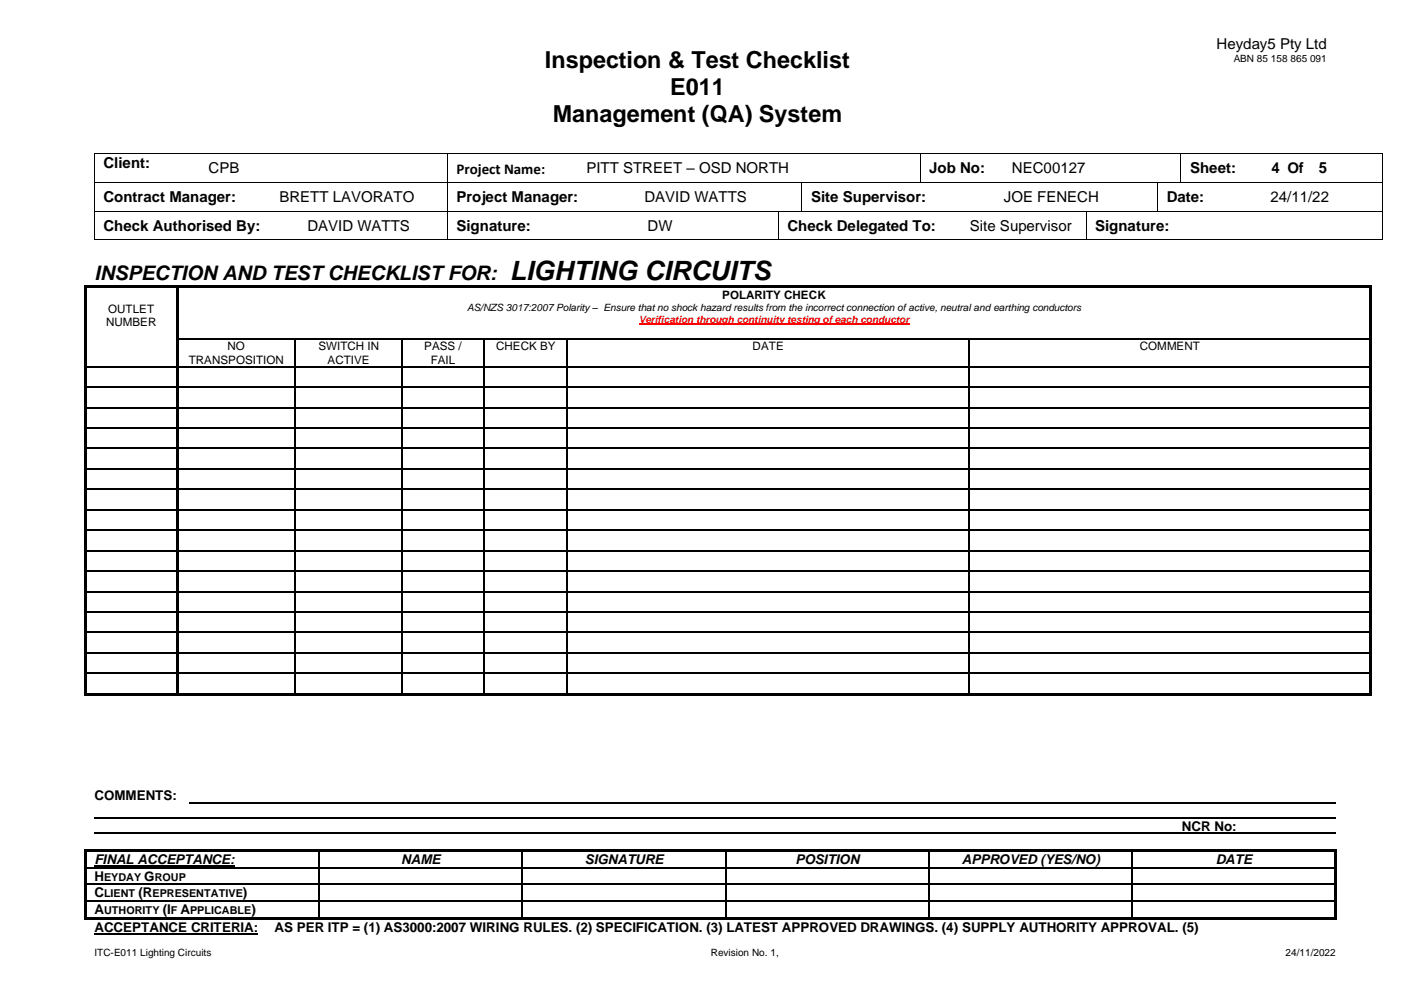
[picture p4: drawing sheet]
<svg xmlns="http://www.w3.org/2000/svg" width="297mm" height="210mm" viewBox="0 0 297 210" stroke-linecap="round" stroke-linejoin="round" font-family="sans-serif">
<defs><g id="words">
<text font-size="5.6" x="107.9" y="59.2">LIGHTING CIRCUITS</text>
<g font-size="5">
<text x="115.3" y="14.4">Inspection &amp; Test Checklist</text>
<text x="141.8" y="20.1">E011</text>
<text x="116.9" y="25.8">Management (QA) System</text>
</g>
<text font-size="4.2" x="20" y="59.2">INSPECTION AND TEST CHECKLIST FOR:</text>
<g font-size="3.2">
<text x="257.4" y="10.5">Heyday5 Pty Ltd</text>
<text x="21.9" y="35.6">Client:</text>
<text x="44.1" y="36.6">CPB</text>
<text x="96.6" y="36.7">Project Name:</text>
<text x="124.1" y="36.6">PITT STREET – OSD NORTH</text>
<text x="196.6" y="36.6">Job No:</text>
<text x="214.1" y="36.6">NEC00127</text>
<text x="251.8" y="36.6">Sheet:</text>
<text x="269" y="36.6">4 Of</text>
<text x="279" y="36.6">5</text>
<text x="21.9" y="42.8">Contract Manager:</text>
<text x="59.1" y="42.8">BRETT LAVORATO</text>
<text x="96.6" y="42.8">Project Manager:</text>
<text x="136.3" y="42.8">DAVID WATTS</text>
<text x="171.6" y="42.8">Site Supervisor:</text>
<text x="212.4" y="42.8">JOE FENECH</text>
<text x="246.8" y="42.8">Date:</text>
<text x="268.8" y="42.8">24/11/22</text>
<text x="21.9" y="48.8">Check Authorised By:</text>
<text x="65" y="48.8">DAVID WATTS</text>
<text x="96.6" y="48.8">Signature:</text>
<text x="137" y="48.8">DW</text>
<text x="166.6" y="48.8">Check Delegated To:</text>
<text x="205.2" y="48.8">Site Supervisor</text>
<text x="231.7" y="48.8">Signature:</text>
</g>
<g font-size="2.8">
<text x="20" y="169.3">COMMENTS:</text>
<text x="250.1" y="175.8">NCR No:</text>
<text x="20" y="182.8">FINAL ACCEPTANCE:</text>
<text x="84.9" y="182.8">NAME</text>
<text x="123.7" y="182.8">SIGNATURE</text>
<text x="168.3" y="182.8">POSITION</text>
<text x="203.5" y="182.8">APPROVED (YES/NO)</text>
<text x="257.2" y="182.8">DATE</text>
<text x="20" y="186.3">H</text>
<text x="20" y="189.8">C</text>
<text x="29.3" y="189.8">(R</text>
<text x="30.5" y="186.3">G</text>
<text x="51.4" y="189.8">)</text>
<text x="20" y="193.3">A</text>
<text x="20" y="197.1">ACCEPTANCE CRITERIA:</text>
<text x="34.4" y="193.3">(I</text>
<text x="38.2" y="193.3">A</text>
<text x="53.2" y="193.3">)</text>
<text x="58.1" y="197.1">AS PER ITP = (1) AS3000:2007 WIRING RULES. (2) SPECIFICATION. (3) LATEST APPROVED DRAWINGS. (4) SUPPLY AUTHORITY APPROVAL. (5)</text>
</g>
<g font-size="2.5">
<text x="152.8" y="63.3">POLARITY CHECK</text>
<text x="22.4" y="69">NUMBER</text>
<text x="22.9" y="66.1">OUTLET</text>
<text x="39.9" y="76.9">TRANSPOSITION</text>
<text x="48.1" y="74.1">NO</text>
<text x="67.4" y="74.1">SWITCH IN</text>
<text x="69.3" y="76.9">ACTIVE</text>
<text x="89.8" y="74.1">PASS /</text>
<text x="91.2" y="76.9">FAIL</text>
<text x="105" y="74.1">CHECK BY</text>
<text x="159.2" y="74.1">DATE</text>
<text x="241.2" y="74.1">COMMENT</text>
</g>
<g font-size="2.3">
<text x="22" y="186.3">EYDAY</text>
<text x="22" y="189.8">LIENT</text>
<text x="32.3" y="189.8">EPRESENTATIVE</text>
<text x="32.7" y="186.3">ROUP</text>
<text x="22" y="193.3">UTHORITY</text>
<text x="36.2" y="193.3">F</text>
<text x="40.2" y="193.3">PPLICABLE</text>
</g>
<g font-size="2.1">
<text x="261" y="13.1">ABN 85 158 865 091</text>
<text x="98.8" y="65.8">AS/NZS 3017:2007 Polarity – Ensure that no shock hazard results from the incorrect connection of active, neutral and earthing conductors</text>
<text x="20" y="202.1">ITC-E011 Lighting Circuits</text>
<text x="150.4" y="202.1">Revision No. 1,</text>
<text x="272" y="202.1">24/11/2022</text>
</g>
<text font-size="2.1" fill="#f00" x="135.2" y="68.2">Verification through continuity testing of each conductor</text>
</g></defs>
<g fill="#000">
<path d="M19.9 32.4h.2v.2h-.2z" fill-rule="evenodd"/>
<path d="M19.9 32.4h.2v.2h-.2z" fill-rule="evenodd"/>
<path d="M19.9 38.6h.2v.2h-.2z" fill-rule="evenodd"/>
<path d="M42.2 32.4h.2v.2h-.2z" fill-rule="evenodd"/>
<path d="M42.2 38.6h.2v.2h-.2z" fill-rule="evenodd"/>
<path d="M52.2 38.6h.1v.2h-.1z" fill-rule="evenodd"/>
<path d="M94.5 32.4h.2v.2h-.2z" fill-rule="evenodd"/>
<path d="M94.5 38.6h.2v.2h-.2z" fill-rule="evenodd"/>
<path d="M122.1 32.4h.2v.2h-.2z" fill-rule="evenodd"/>
<path d="M122.1 38.6h.2v.2h-.2z" fill-rule="evenodd"/>
<path d="M124.6 38.6h.2v.2h-.2z" fill-rule="evenodd"/>
<path d="M169.6 38.6h.1v.2h-.1z" fill-rule="evenodd"/>
<path d="M194.6 32.4h.2v.2h-.2z" fill-rule="evenodd"/>
<path d="M194.6 38.6h.2v.2h-.2z" fill-rule="evenodd"/>
<path d="M199.9 38.6h.2v.2h-.2z" fill-rule="evenodd"/>
<path d="M212.2 32.4h.1v.2h-.1z" fill-rule="evenodd"/>
<path d="M212.2 38.6h.1v.2h-.1z" fill-rule="evenodd"/>
<path d="M244.9 38.6h.1v.2h-.1z" fill-rule="evenodd"/>
<path d="M249.8 32.4h.1v.2h-.1z" fill-rule="evenodd"/>
<path d="M249.8 38.6h.1v.2h-.1z" fill-rule="evenodd"/>
<path d="M257.4 38.6h.2v.2h-.2z" fill-rule="evenodd"/>
<path d="M264.9 32.4h.1v.2h-.1z" fill-rule="evenodd"/>
<path d="M264.9 38.6h.1v.2h-.1z" fill-rule="evenodd"/>
<path d="M292.5 32.4h.2v.2h-.2z" fill-rule="evenodd"/>
<path d="M292.5 32.4h.2v.2h-.2z" fill-rule="evenodd"/>
<path d="M292.5 38.6h.2v.2h-.2z" fill-rule="evenodd"/>
<path d="M19.9 44.5h.2v.2h-.2z" fill-rule="evenodd"/>
<path d="M19.9 50.5h.2v.2h-.2z" fill-rule="evenodd"/>
<path d="M19.9 50.5h.2v.2h-.2z" fill-rule="evenodd"/>
<path d="M52.2 44.5h.1v.2h-.1z" fill-rule="evenodd"/>
<path d="M56.9 50.5h.2v.2h-.2z" fill-rule="evenodd"/>
<path d="M57.2 44.5h.1v.2h-.1z" fill-rule="evenodd"/>
<path d="M94.5 44.5h.2v.2h-.2z" fill-rule="evenodd"/>
<path d="M94.5 50.5h.2v.2h-.2z" fill-rule="evenodd"/>
<path d="M114.4 50.5h.2v.2h-.2z" fill-rule="evenodd"/>
<path d="M114.7 44.5h.1v.2h-.1z" fill-rule="evenodd"/>
<path d="M124.6 44.5h.2v.2h-.2z" fill-rule="evenodd"/>
<path d="M164.6 44.5h.1v.2h-.1z" fill-rule="evenodd"/>
<path d="M164.6 50.5h.1v.2h-.1z" fill-rule="evenodd"/>
<path d="M169.6 44.5h.1v.2h-.1z" fill-rule="evenodd"/>
<path d="M199.9 44.5h.2v.2h-.2z" fill-rule="evenodd"/>
<path d="M201.9 50.5h.2v.2h-.2z" fill-rule="evenodd"/>
<path d="M202.2 44.5h.1v.2h-.1z" fill-rule="evenodd"/>
<path d="M229.7 44.5h.2v.2h-.2z" fill-rule="evenodd"/>
<path d="M229.7 50.5h.2v.2h-.2z" fill-rule="evenodd"/>
<path d="M244.9 44.5h.1v.2h-.1z" fill-rule="evenodd"/>
<path d="M249.6 50.5h.2v.2h-.2z" fill-rule="evenodd"/>
<path d="M249.9 44.5h.1v.2h-.1z" fill-rule="evenodd"/>
<path d="M257.4 44.5h.2v.2h-.2z" fill-rule="evenodd"/>
<path d="M292.5 44.5h.2v.2h-.2z" fill-rule="evenodd"/>
<path d="M292.5 50.5h.2v.2h-.2z" fill-rule="evenodd"/>
<path d="M292.5 50.5h.2v.2h-.2z" fill-rule="evenodd"/>
<path d="M17.8 60.4h.5v.6h-.5z" fill-rule="evenodd"/>
<path d="M17.8 60.4h.5v.5h-.5z" fill-rule="evenodd"/>
<path d="M17.8 61h.5v10.5h-.5z" fill-rule="evenodd"/>
<path d="M17.8 71.5h.5v.3h-.5z" fill-rule="evenodd"/>
<path d="M17.8 71.8h.5v5.6h-.5z" fill-rule="evenodd"/>
<path d="M17.8 77.4h.5v.3h-.5z" fill-rule="evenodd"/>
<path d="M18.3 60.4h19v.5h-19z" fill-rule="evenodd"/>
<path d="M37.3 60.9l.5 .1z" fill-rule="evenodd"/>
<path d="M37.3 60.4h.5v.5h-.5z" fill-rule="evenodd"/>
<path d="M37.3 61h.5v10.5h-.5z" fill-rule="evenodd"/>
<path d="M37.3 71.5h.5v.3h-.5z" fill-rule="evenodd"/>
<path d="M37.3 71.8h.5v5.6h-.5z" fill-rule="evenodd"/>
<path d="M37.3 77.4h.5v.3h-.5z" fill-rule="evenodd"/>
<path d="M37.8 60.4h252v.5h-252z" fill-rule="evenodd"/>
<path d="M62.4 71.5h.2v.3h-.2z" fill-rule="evenodd"/>
<path d="M62.4 77.4h.2v.3h-.2z" fill-rule="evenodd"/>
<path d="M84.9 71.5h.2v.3h-.2z" fill-rule="evenodd"/>
<path d="M84.9 77.4h.2v.3h-.2z" fill-rule="evenodd"/>
<path d="M102.4 71.5h.2v.3h-.2z" fill-rule="evenodd"/>
<path d="M102.4 77.4h.2v.3h-.2z" fill-rule="evenodd"/>
<path d="M119.9 71.5h.3v.3h-.3z" fill-rule="evenodd"/>
<path d="M119.9 77.4h.3v.3h-.3z" fill-rule="evenodd"/>
<path d="M204.9 71.5h.3v.3h-.3z" fill-rule="evenodd"/>
<path d="M204.9 77.4h.3v.3h-.3z" fill-rule="evenodd"/>
<path d="M289.8 60.4h.5v.6h-.5z" fill-rule="evenodd"/>
<path d="M289.8 60.4h.5v.5h-.5z" fill-rule="evenodd"/>
<path d="M289.8 61h.5v10.5h-.5z" fill-rule="evenodd"/>
<path d="M289.8 71.5h.5v.3h-.5z" fill-rule="evenodd"/>
<path d="M289.8 71.8h.5v5.6h-.5z" fill-rule="evenodd"/>
<path d="M289.8 77.4h.5v.3h-.5z" fill-rule="evenodd"/>
<path d="M17.8 77.7h.5v4.1h-.5z" fill-rule="evenodd"/>
<path d="M17.8 81.8h.5v.2h-.5z" fill-rule="evenodd"/>
<path d="M17.8 82h.5v4.1h-.5z" fill-rule="evenodd"/>
<path d="M17.8 86.1h.5v.2h-.5z" fill-rule="evenodd"/>
<path d="M17.8 86.3h.5v4.1h-.5z" fill-rule="evenodd"/>
<path d="M17.8 90.4h.5v.3h-.5z" fill-rule="evenodd"/>
<path d="M17.8 90.7h.5v4h-.5z" fill-rule="evenodd"/>
<path d="M17.8 94.7h.5v.3h-.5z" fill-rule="evenodd"/>
<path d="M17.8 95h.5v4h-.5z" fill-rule="evenodd"/>
<path d="M17.8 99h.5v.3h-.5z" fill-rule="evenodd"/>
<path d="M37.3 77.7h.5v4.1h-.5z" fill-rule="evenodd"/>
<path d="M37.3 81.8h.5v.2h-.5z" fill-rule="evenodd"/>
<path d="M37.3 82h.5v4.1h-.5z" fill-rule="evenodd"/>
<path d="M37.3 86.1h.5v.2h-.5z" fill-rule="evenodd"/>
<path d="M37.3 86.3h.5v4.1h-.5z" fill-rule="evenodd"/>
<path d="M37.3 90.4h.5v.3h-.5z" fill-rule="evenodd"/>
<path d="M37.3 90.7h.5v4h-.5z" fill-rule="evenodd"/>
<path d="M37.3 94.7h.5v.3h-.5z" fill-rule="evenodd"/>
<path d="M37.3 95h.5v4h-.5z" fill-rule="evenodd"/>
<path d="M37.3 99h.5v.3h-.5z" fill-rule="evenodd"/>
<path d="M62.4 81.8h.2v.2h-.2z" fill-rule="evenodd"/>
<path d="M62.4 86.1h.2v.2h-.2z" fill-rule="evenodd"/>
<path d="M62.4 90.4h.2v.3h-.2z" fill-rule="evenodd"/>
<path d="M62.4 94.7h.2v.3h-.2z" fill-rule="evenodd"/>
<path d="M62.4 99h.2v.3h-.2z" fill-rule="evenodd"/>
<path d="M84.9 81.8h.2v.2h-.2z" fill-rule="evenodd"/>
<path d="M84.9 86.1h.2v.2h-.2z" fill-rule="evenodd"/>
<path d="M84.9 90.4h.2v.3h-.2z" fill-rule="evenodd"/>
<path d="M84.9 94.7h.2v.3h-.2z" fill-rule="evenodd"/>
<path d="M84.9 99h.2v.3h-.2z" fill-rule="evenodd"/>
<path d="M102.4 81.8h.2v.2h-.2z" fill-rule="evenodd"/>
<path d="M102.4 86.1h.2v.2h-.2z" fill-rule="evenodd"/>
<path d="M102.4 90.4h.2v.3h-.2z" fill-rule="evenodd"/>
<path d="M102.4 94.7h.2v.3h-.2z" fill-rule="evenodd"/>
<path d="M102.4 99h.2v.3h-.2z" fill-rule="evenodd"/>
<path d="M119.9 81.8h.3v.2h-.3z" fill-rule="evenodd"/>
<path d="M119.9 86.1h.3v.2h-.3z" fill-rule="evenodd"/>
<path d="M119.9 90.4h.3v.3h-.3z" fill-rule="evenodd"/>
<path d="M119.9 94.7h.3v.3h-.3z" fill-rule="evenodd"/>
<path d="M119.9 99h.3v.3h-.3z" fill-rule="evenodd"/>
<path d="M204.9 81.8h.3v.2h-.3z" fill-rule="evenodd"/>
<path d="M204.9 86.1h.3v.2h-.3z" fill-rule="evenodd"/>
<path d="M204.9 90.4h.3v.3h-.3z" fill-rule="evenodd"/>
<path d="M204.9 94.7h.3v.3h-.3z" fill-rule="evenodd"/>
<path d="M204.9 99h.3v.3h-.3z" fill-rule="evenodd"/>
<path d="M289.8 77.7h.5v4.1h-.5z" fill-rule="evenodd"/>
<path d="M289.8 81.8h.5v.2h-.5z" fill-rule="evenodd"/>
<path d="M289.8 82h.5v4.1h-.5z" fill-rule="evenodd"/>
<path d="M289.8 86.1h.5v.2h-.5z" fill-rule="evenodd"/>
<path d="M289.8 86.3h.5v4.1h-.5z" fill-rule="evenodd"/>
<path d="M289.8 90.4h.5v.3h-.5z" fill-rule="evenodd"/>
<path d="M289.8 90.7h.5v4h-.5z" fill-rule="evenodd"/>
<path d="M289.8 94.7h.5v.3h-.5z" fill-rule="evenodd"/>
<path d="M289.8 95h.5v4h-.5z" fill-rule="evenodd"/>
<path d="M289.8 99h.5v.3h-.5z" fill-rule="evenodd"/>
<path d="M17.8 99.3h.5v4.1h-.5z" fill-rule="evenodd"/>
<path d="M17.8 103.4h.5v.2h-.5z" fill-rule="evenodd"/>
<path d="M17.8 103.6h.5v4.1h-.5z" fill-rule="evenodd"/>
<path d="M17.8 107.7h.5v.3h-.5z" fill-rule="evenodd"/>
<path d="M17.8 108h.5v4h-.5z" fill-rule="evenodd"/>
<path d="M17.8 112h.5v.3h-.5z" fill-rule="evenodd"/>
<path d="M17.8 112.3h.5v4.1h-.5z" fill-rule="evenodd"/>
<path d="M17.8 116.4h.5v.2h-.5z" fill-rule="evenodd"/>
<path d="M37.3 99.3h.5v4.1h-.5z" fill-rule="evenodd"/>
<path d="M37.3 103.4h.5v.2h-.5z" fill-rule="evenodd"/>
<path d="M37.3 103.6h.5v4.1h-.5z" fill-rule="evenodd"/>
<path d="M37.3 107.7h.5v.3h-.5z" fill-rule="evenodd"/>
<path d="M37.3 108h.5v4h-.5z" fill-rule="evenodd"/>
<path d="M37.3 112h.5v.3h-.5z" fill-rule="evenodd"/>
<path d="M37.3 112.3h.5v4.1h-.5z" fill-rule="evenodd"/>
<path d="M37.3 116.4h.5v.2h-.5z" fill-rule="evenodd"/>
<path d="M62.4 103.4h.2v.2h-.2z" fill-rule="evenodd"/>
<path d="M62.4 107.7h.2v.3h-.2z" fill-rule="evenodd"/>
<path d="M62.4 112h.2v.3h-.2z" fill-rule="evenodd"/>
<path d="M62.4 116.4h.2v.2h-.2z" fill-rule="evenodd"/>
<path d="M84.9 103.4h.2v.2h-.2z" fill-rule="evenodd"/>
<path d="M84.9 107.7h.2v.3h-.2z" fill-rule="evenodd"/>
<path d="M84.9 112h.2v.3h-.2z" fill-rule="evenodd"/>
<path d="M84.9 116.4h.2v.2h-.2z" fill-rule="evenodd"/>
<path d="M102.4 103.4h.2v.2h-.2z" fill-rule="evenodd"/>
<path d="M102.4 107.7h.2v.3h-.2z" fill-rule="evenodd"/>
<path d="M102.4 112h.2v.3h-.2z" fill-rule="evenodd"/>
<path d="M102.4 116.4h.2v.2h-.2z" fill-rule="evenodd"/>
<path d="M119.9 103.4h.3v.2h-.3z" fill-rule="evenodd"/>
<path d="M119.9 107.7h.3v.3h-.3z" fill-rule="evenodd"/>
<path d="M119.9 112h.3v.3h-.3z" fill-rule="evenodd"/>
<path d="M119.9 116.4h.3v.2h-.3z" fill-rule="evenodd"/>
<path d="M204.9 103.4h.3v.2h-.3z" fill-rule="evenodd"/>
<path d="M204.9 107.7h.3v.3h-.3z" fill-rule="evenodd"/>
<path d="M204.9 112h.3v.3h-.3z" fill-rule="evenodd"/>
<path d="M204.9 116.4h.3v.2h-.3z" fill-rule="evenodd"/>
<path d="M289.8 99.3h.5v4.1h-.5z" fill-rule="evenodd"/>
<path d="M289.8 103.4h.5v.2h-.5z" fill-rule="evenodd"/>
<path d="M289.8 103.6h.5v4.1h-.5z" fill-rule="evenodd"/>
<path d="M289.8 107.7h.5v.3h-.5z" fill-rule="evenodd"/>
<path d="M289.8 108h.5v4h-.5z" fill-rule="evenodd"/>
<path d="M289.8 112h.5v.3h-.5z" fill-rule="evenodd"/>
<path d="M289.8 112.3h.5v4.1h-.5z" fill-rule="evenodd"/>
<path d="M289.8 116.4h.5v.2h-.5z" fill-rule="evenodd"/>
<path d="M17.8 116.6h.5v4.1h-.5z" fill-rule="evenodd"/>
<path d="M17.8 120.7h.5v.2h-.5z" fill-rule="evenodd"/>
<path d="M17.8 120.9h.5v4.1h-.5z" fill-rule="evenodd"/>
<path d="M17.8 125h.5v.2h-.5z" fill-rule="evenodd"/>
<path d="M17.8 125.2h.5v4.1h-.5z" fill-rule="evenodd"/>
<path d="M17.8 129.3h.5v.3h-.5z" fill-rule="evenodd"/>
<path d="M17.8 129.6h.5v4h-.5z" fill-rule="evenodd"/>
<path d="M17.8 133.6h.5v.3h-.5z" fill-rule="evenodd"/>
<path d="M17.8 133.9h.5v4h-.5z" fill-rule="evenodd"/>
<path d="M17.8 137.9h.5v.3h-.5z" fill-rule="evenodd"/>
<path d="M37.3 116.6h.5v4.1h-.5z" fill-rule="evenodd"/>
<path d="M37.3 120.7h.5v.2h-.5z" fill-rule="evenodd"/>
<path d="M37.3 120.9h.5v4.1h-.5z" fill-rule="evenodd"/>
<path d="M37.3 125h.5v.2h-.5z" fill-rule="evenodd"/>
<path d="M37.3 125.2h.5v4.1h-.5z" fill-rule="evenodd"/>
<path d="M37.3 129.3h.5v.3h-.5z" fill-rule="evenodd"/>
<path d="M37.3 129.6h.5v4h-.5z" fill-rule="evenodd"/>
<path d="M37.3 133.6h.5v.3h-.5z" fill-rule="evenodd"/>
<path d="M37.3 133.9h.5v4h-.5z" fill-rule="evenodd"/>
<path d="M37.3 137.9h.5v.3h-.5z" fill-rule="evenodd"/>
<path d="M62.4 120.7h.2v.2h-.2z" fill-rule="evenodd"/>
<path d="M62.4 125h.2v.2h-.2z" fill-rule="evenodd"/>
<path d="M62.4 129.3h.2v.3h-.2z" fill-rule="evenodd"/>
<path d="M62.4 133.6h.2v.3h-.2z" fill-rule="evenodd"/>
<path d="M62.4 137.9h.2v.3h-.2z" fill-rule="evenodd"/>
<path d="M84.9 120.7h.2v.2h-.2z" fill-rule="evenodd"/>
<path d="M84.9 125h.2v.2h-.2z" fill-rule="evenodd"/>
<path d="M84.9 129.3h.2v.3h-.2z" fill-rule="evenodd"/>
<path d="M84.9 133.6h.2v.3h-.2z" fill-rule="evenodd"/>
<path d="M84.9 137.9h.2v.3h-.2z" fill-rule="evenodd"/>
<path d="M102.4 120.7h.2v.2h-.2z" fill-rule="evenodd"/>
<path d="M102.4 125h.2v.2h-.2z" fill-rule="evenodd"/>
<path d="M102.4 129.3h.2v.3h-.2z" fill-rule="evenodd"/>
<path d="M102.4 133.6h.2v.3h-.2z" fill-rule="evenodd"/>
<path d="M102.4 137.9h.2v.3h-.2z" fill-rule="evenodd"/>
<path d="M119.9 120.7h.3v.2h-.3z" fill-rule="evenodd"/>
<path d="M119.9 125h.3v.2h-.3z" fill-rule="evenodd"/>
<path d="M119.9 129.3h.3v.3h-.3z" fill-rule="evenodd"/>
<path d="M119.9 133.6h.3v.3h-.3z" fill-rule="evenodd"/>
<path d="M119.9 137.9h.3v.3h-.3z" fill-rule="evenodd"/>
<path d="M204.9 120.7h.3v.2h-.3z" fill-rule="evenodd"/>
<path d="M204.9 125h.3v.2h-.3z" fill-rule="evenodd"/>
<path d="M204.9 129.3h.3v.3h-.3z" fill-rule="evenodd"/>
<path d="M204.9 133.6h.3v.3h-.3z" fill-rule="evenodd"/>
<path d="M204.9 137.9h.3v.3h-.3z" fill-rule="evenodd"/>
<path d="M289.8 116.6h.5v4.1h-.5z" fill-rule="evenodd"/>
<path d="M289.8 120.7h.5v.2h-.5z" fill-rule="evenodd"/>
<path d="M289.8 120.9h.5v4.1h-.5z" fill-rule="evenodd"/>
<path d="M289.8 125h.5v.2h-.5z" fill-rule="evenodd"/>
<path d="M289.8 125.2h.5v4.1h-.5z" fill-rule="evenodd"/>
<path d="M289.8 129.3h.5v.3h-.5z" fill-rule="evenodd"/>
<path d="M289.8 129.6h.5v4h-.5z" fill-rule="evenodd"/>
<path d="M289.8 133.6h.5v.3h-.5z" fill-rule="evenodd"/>
<path d="M289.8 133.9h.5v4h-.5z" fill-rule="evenodd"/>
<path d="M289.8 137.9h.5v.3h-.5z" fill-rule="evenodd"/>
<path d="M17.8 138.2h.5v4.1h-.5z" fill-rule="evenodd"/>
<path d="M17.8 142.3h.5v.2h-.5z" fill-rule="evenodd"/>
<path d="M17.8 142.5h.5v4.1h-.5z" fill-rule="evenodd"/>
<path d="M17.8 146.6h.5v.5h-.5z" fill-rule="evenodd"/>
<path d="M17.8 146.6h.5v.5h-.5z" fill-rule="evenodd"/>
<path d="M18.3 146.6h19v.5h-19z" fill-rule="evenodd"/>
<path d="M37.3 138.2h.5v4.1h-.5z" fill-rule="evenodd"/>
<path d="M37.3 142.3h.5v.2h-.5z" fill-rule="evenodd"/>
<path d="M37.3 142.5h.5v4.1h-.5z" fill-rule="evenodd"/>
<path d="M37.3 146.6h.5v.5h-.5z" fill-rule="evenodd"/>
<path d="M37.8 146.6h24.6v.5h-24.6z" fill-rule="evenodd"/>
<path d="M62.4 142.3h.2v.2h-.2z" fill-rule="evenodd"/>
<path d="M62.4 146.6h.5v.5h-.5z" fill-rule="evenodd"/>
<path d="M62.9 146.6h22v.5h-22z" fill-rule="evenodd"/>
<path d="M84.9 142.3h.2v.2h-.2z" fill-rule="evenodd"/>
<path d="M84.9 146.6h.5v.5h-.5z" fill-rule="evenodd"/>
<path d="M85.4 146.6h17v.5h-17z" fill-rule="evenodd"/>
<path d="M102.4 142.3h.2v.2h-.2z" fill-rule="evenodd"/>
<path d="M102.4 146.6h.5v.5h-.5z" fill-rule="evenodd"/>
<path d="M102.9 146.6h17v.5h-17z" fill-rule="evenodd"/>
<path d="M119.9 142.3h.3v.2h-.3z" fill-rule="evenodd"/>
<path d="M119.9 146.6h.5v.5h-.5z" fill-rule="evenodd"/>
<path d="M120.4 146.6h84.5v.5h-84.5z" fill-rule="evenodd"/>
<path d="M204.9 142.3h.3v.2h-.3z" fill-rule="evenodd"/>
<path d="M204.9 146.6h.5v.5h-.5z" fill-rule="evenodd"/>
<path d="M205.4 146.6h84.4v.5h-84.4z" fill-rule="evenodd"/>
<path d="M289.8 138.2h.5v4.1h-.5z" fill-rule="evenodd"/>
<path d="M289.8 142.3h.5v.2h-.5z" fill-rule="evenodd"/>
<path d="M289.8 142.5h.5v4.1h-.5z" fill-rule="evenodd"/>
<path d="M289.8 146.6h.5v.5h-.5z" fill-rule="evenodd"/>
<path d="M289.8 146.6h.5v.5h-.5z" fill-rule="evenodd"/>
<path d="M17.8 179.6h.5v.6h-.5z" fill-rule="evenodd"/>
<path d="M17.8 179.6h.5v.5h-.5z" fill-rule="evenodd"/>
<path d="M17.8 180.2h.5v3.2h-.5z" fill-rule="evenodd"/>
<path d="M17.8 183.4h.5v.2h-.5z" fill-rule="evenodd"/>
<path d="M17.8 183.6h.5v3.3h-.5z" fill-rule="evenodd"/>
<path d="M17.8 186.9h.5v.2h-.5z" fill-rule="evenodd"/>
<path d="M17.8 187.1h.5v3.3h-.5z" fill-rule="evenodd"/>
<path d="M17.8 190.4h.5v.3h-.5z" fill-rule="evenodd"/>
<path d="M17.8 190.7h.5v3.2h-.5z" fill-rule="evenodd"/>
<path d="M17.8 193.9h.5v.5h-.5z" fill-rule="evenodd"/>
<path d="M17.8 193.9h.5v.5h-.5z" fill-rule="evenodd"/>
<path d="M18.3 179.6h49.1v.5h-49.1z" fill-rule="evenodd"/>
<path d="M18.3 193.9h49.1v.5h-49.1z" fill-rule="evenodd"/>
<path d="M67.4 180.1l.3 .1z" fill-rule="evenodd"/>
<path d="M67.4 179.6h.5v.5h-.5z" fill-rule="evenodd"/>
<path d="M67.4 183.4h.3v.2h-.3z" fill-rule="evenodd"/>
<path d="M67.4 186.9h.3v.2h-.3z" fill-rule="evenodd"/>
<path d="M67.4 190.4h.3v.3h-.3z" fill-rule="evenodd"/>
<path d="M67.4 193.9h.5v.5h-.5z" fill-rule="evenodd"/>
<path d="M67.9 179.6h42.5v.5h-42.5z" fill-rule="evenodd"/>
<path d="M67.9 193.9h42.5v.5h-42.5z" fill-rule="evenodd"/>
<path d="M110.4 180.1l.2 .1z" fill-rule="evenodd"/>
<path d="M110.4 179.6h.5v.5h-.5z" fill-rule="evenodd"/>
<path d="M110.4 183.4h.2v.2h-.2z" fill-rule="evenodd"/>
<path d="M110.4 186.9h.2v.2h-.2z" fill-rule="evenodd"/>
<path d="M110.4 190.4h.2v.3h-.2z" fill-rule="evenodd"/>
<path d="M110.4 193.9h.5v.5h-.5z" fill-rule="evenodd"/>
<path d="M110.9 179.6h42.5v.5h-42.5z" fill-rule="evenodd"/>
<path d="M110.9 193.9h42.5v.5h-42.5z" fill-rule="evenodd"/>
<path d="M153.4 180.1l.3 .1z" fill-rule="evenodd"/>
<path d="M153.4 179.6h.5v.5h-.5z" fill-rule="evenodd"/>
<path d="M153.4 183.4h.3v.2h-.3z" fill-rule="evenodd"/>
<path d="M153.4 186.9h.3v.2h-.3z" fill-rule="evenodd"/>
<path d="M153.4 190.4h.3v.3h-.3z" fill-rule="evenodd"/>
<path d="M153.4 193.9h.5v.5h-.5z" fill-rule="evenodd"/>
<path d="M153.9 179.6h42.5v.5h-42.5z" fill-rule="evenodd"/>
<path d="M153.9 193.9h42.5v.5h-42.5z" fill-rule="evenodd"/>
<path d="M196.4 180.1l.3 .1z" fill-rule="evenodd"/>
<path d="M196.4 179.6h.5v.5h-.5z" fill-rule="evenodd"/>
<path d="M196.4 183.4h.3v.2h-.3z" fill-rule="evenodd"/>
<path d="M196.4 186.9h.3v.2h-.3z" fill-rule="evenodd"/>
<path d="M196.4 190.4h.3v.3h-.3z" fill-rule="evenodd"/>
<path d="M196.4 193.9h.5v.5h-.5z" fill-rule="evenodd"/>
<path d="M196.9 179.6h42.5v.5h-42.5z" fill-rule="evenodd"/>
<path d="M196.9 193.9h42.5v.5h-42.5z" fill-rule="evenodd"/>
<path d="M239.4 180.1l.3 .1z" fill-rule="evenodd"/>
<path d="M239.4 179.6h.5v.5h-.5z" fill-rule="evenodd"/>
<path d="M239.4 183.4h.3v.2h-.3z" fill-rule="evenodd"/>
<path d="M239.4 186.9h.3v.2h-.3z" fill-rule="evenodd"/>
<path d="M239.4 190.4h.3v.3h-.3z" fill-rule="evenodd"/>
<path d="M239.4 193.9h.5v.5h-.5z" fill-rule="evenodd"/>
<path d="M239.9 179.6h42.4v.5h-42.4z" fill-rule="evenodd"/>
<path d="M239.9 193.9h42.4v.5h-42.4z" fill-rule="evenodd"/>
<path d="M282.3 179.6h.5v.6h-.5z" fill-rule="evenodd"/>
<path d="M282.3 179.6h.5v.5h-.5z" fill-rule="evenodd"/>
<path d="M282.3 180.2h.5v3.2h-.5z" fill-rule="evenodd"/>
<path d="M282.3 183.4h.5v.2h-.5z" fill-rule="evenodd"/>
<path d="M282.3 183.6h.5v3.3h-.5z" fill-rule="evenodd"/>
<path d="M282.3 186.9h.5v.2h-.5z" fill-rule="evenodd"/>
<path d="M282.3 187.1h.5v3.3h-.5z" fill-rule="evenodd"/>
<path d="M282.3 190.4h.5v.3h-.5z" fill-rule="evenodd"/>
<path d="M282.3 190.7h.5v3.2h-.5z" fill-rule="evenodd"/>
<path d="M282.3 193.9h.5v.5h-.5z" fill-rule="evenodd"/>
<path d="M282.3 193.9h.5v.5h-.5z" fill-rule="evenodd"/>
</g>
<g fill="none" stroke="#000" stroke-width=".21">
<path d="M20 32.6v6M20 38.8v5.7M20.1 32.5h22.1M20.1 38.7h22.1M42.4 32.5h52.1M42.4 38.7h9.8M52.3 38.7h42.2M94.6 32.6v6M94.6 38.8v5.7M94.7 32.5h27.4M94.7 38.7h27.4M122.3 32.5h72.3"/>
<path d="M122.3 38.7h2.3M124.8 38.7h44.8M169.7 38.8v5.7M169.7 38.7h24.9M194.7 32.6v6M194.8 32.5h17.4M194.8 38.7h5.1M200.1 38.7h12.1M212.3 32.5h37.5M212.3 38.7h32.6M244.9 38.8v5.7M245 38.7h4.8"/>
<path d="M249.9 32.6v6M249.9 32.5h15M249.9 38.7h7.5M257.6 38.7h7.3M265 32.5h27.5M265 38.7h27.5M292.6 32.6v6M292.6 38.8v5.7M20 44.7v5.8M20.1 44.6h32.1M20.1 50.6h74.4M52.3 44.6h4.9"/>
<path d="M57.3 44.6h37.2M94.6 44.7v5.8M94.7 44.6h20M94.7 50.6h69.9M114.8 44.6h9.8M124.8 44.6h39.8M164.7 44.7v5.8M164.7 44.6h4.9M164.7 50.6h65M169.7 44.6h30.2M200.1 44.6h2.1M202.3 44.6h27.4"/>
<path d="M229.8 44.7v5.8M229.9 44.6h15M229.9 50.6h62.6M245 44.6h4.9M250 44.6h7.4M257.6 44.6h34.9M292.6 44.7v5.8"/>
</g>
<path d="M20 173h262.6M20 176.2h262.6M40 169.7h242.6M20 183.2h29.6M20 197.5h34.7" fill="none" stroke="#000" stroke-width=".3"/>
<g fill="none" stroke="#000" stroke-width=".25">
<path d="M18.3 77.6h19M37.8 71.6h24.6M37.8 77.6h24.6M62.5 71.8v5.6M62.5 77.7v4.1M62.6 71.6h22.3M62.6 77.6h22.3M85 71.8v5.6M85 77.7v4.1M85.1 71.6h17.3M85.1 77.6h17.3M102.5 71.8v5.6"/>
<path d="M102.5 77.7v4.1M102.6 71.6h17.3M102.6 77.6h17.3M120 71.8v5.6M120 77.7v4.1M120.2 71.6h84.7M120.2 77.6h84.7M205.1 71.8v5.6M205.1 77.7v4.1M205.2 71.6h84.6M205.2 77.6h84.6M18.3 81.9h19"/>
<path d="M18.3 86.2h19M18.3 90.5h19M18.3 94.8h19M18.3 99.2h19M37.8 81.9h24.6M37.8 86.2h24.6M37.8 90.5h24.6M37.8 94.8h24.6M37.8 99.2h24.6M62.5 82v4.1M62.5 86.3v4.1M62.5 90.7v4"/>
<path d="M62.5 95v4M62.5 99.3v4.1M62.6 81.9h22.3M62.6 86.2h22.3M62.6 90.5h22.3M62.6 94.8h22.3M62.6 99.2h22.3M85 82v4.1M85 86.3v4.1M85 90.7v4M85 95v4M85 99.3v4.1"/>
<path d="M85.1 81.9h17.3M85.1 86.2h17.3M85.1 90.5h17.3M85.1 94.8h17.3M85.1 99.2h17.3M102.5 82v4.1M102.5 86.3v4.1M102.5 90.7v4M102.5 95v4M102.5 99.3v4.1M102.6 81.9h17.3M102.6 86.2h17.3"/>
<path d="M102.6 90.5h17.3M102.6 94.8h17.3M102.6 99.2h17.3M120 82v4.1M120 86.3v4.1M120 90.7v4M120 95v4M120 99.3v4.1M120.2 81.9h84.7M120.2 86.2h84.7M120.2 90.5h84.7M120.2 94.8h84.7"/>
<path d="M120.2 99.2h84.7M205.1 82v4.1M205.1 86.3v4.1M205.1 90.7v4M205.1 95v4M205.1 99.3v4.1M205.2 81.9h84.6M205.2 86.2h84.6M205.2 90.5h84.6M205.2 94.8h84.6M205.2 99.2h84.6M18.3 103.5h19"/>
<path d="M18.3 107.8h19M18.3 112.2h19M18.3 116.5h19M37.8 103.5h24.6M37.8 107.8h24.6M37.8 112.2h24.6M37.8 116.5h24.6M62.5 103.6v4.1M62.5 108v4M62.5 112.3v4.1M62.5 116.6v4.1M62.6 103.5h22.3"/>
<path d="M62.6 107.8h22.3M62.6 112.2h22.3M62.6 116.5h22.3M85 103.6v4.1M85 108v4M85 112.3v4.1M85 116.6v4.1M85.1 103.5h17.3M85.1 107.8h17.3M85.1 112.2h17.3M85.1 116.5h17.3M102.5 103.6v4.1"/>
<path d="M102.5 108v4M102.5 112.3v4.1M102.5 116.6v4.1M102.6 103.5h17.3M102.6 107.8h17.3M102.6 112.2h17.3M102.6 116.5h17.3M120 103.6v4.1M120 108v4M120 112.3v4.1M120 116.6v4.1M120.2 103.5h84.7"/>
<path d="M120.2 107.8h84.7M120.2 112.2h84.7M120.2 116.5h84.7M205.1 103.6v4.1M205.1 108v4M205.1 112.3v4.1M205.1 116.6v4.1M205.2 103.5h84.6M205.2 107.8h84.6M205.2 112.2h84.6M205.2 116.5h84.6M18.3 120.8h19"/>
<path d="M18.3 125.1h19M18.3 129.4h19M18.3 133.8h19M18.3 138.1h19M37.8 120.8h24.6M37.8 125.1h24.6M37.8 129.4h24.6M37.8 133.8h24.6M37.8 138.1h24.6M62.5 120.9v4.1M62.5 125.2v4.1M62.5 129.6v4"/>
<path d="M62.5 133.9v4M62.5 138.2v4.1M62.6 120.8h22.3M62.6 125.1h22.3M62.6 129.4h22.3M62.6 133.8h22.3M62.6 138.1h22.3M85 120.9v4.1M85 125.2v4.1M85 129.6v4M85 133.9v4M85 138.2v4.1"/>
<path d="M85.1 120.8h17.3M85.1 125.1h17.3M85.1 129.4h17.3M85.1 133.8h17.3M85.1 138.1h17.3M102.5 120.9v4.1M102.5 125.2v4.1M102.5 129.6v4M102.5 133.9v4M102.5 138.2v4.1M102.6 120.8h17.3M102.6 125.1h17.3"/>
<path d="M102.6 129.4h17.3M102.6 133.8h17.3M102.6 138.1h17.3M120 120.9v4.1M120 125.2v4.1M120 129.6v4M120 133.9v4M120 138.2v4.1M120.2 120.8h84.7M120.2 125.1h84.7M120.2 129.4h84.7M120.2 133.8h84.7"/>
<path d="M120.2 138.1h84.7M205.1 120.9v4.1M205.1 125.2v4.1M205.1 129.6v4M205.1 133.9v4M205.1 138.2v4.1M205.2 120.8h84.6M205.2 125.1h84.6M205.2 129.4h84.6M205.2 133.8h84.6M205.2 138.1h84.6M18.3 142.4h19"/>
<path d="M37.8 142.4h24.6M62.5 142.5v4.1M62.6 142.4h22.3M85 142.5v4.1M85.1 142.4h17.3M102.5 142.5v4.1M102.6 142.4h17.3M120 142.5v4.1M120.2 142.4h84.7M205.1 142.5v4.1M205.2 142.4h84.6M18.3 183.5h49.1"/>
<path d="M18.3 187h49.1M18.3 190.5h49.1M67.5 180.2v3.2M67.5 183.6v3.3M67.5 187.1v3.3M67.5 190.7v3.2M67.7 183.5h42.7M67.7 187h42.7M67.7 190.5h42.7M110.5 180.2v3.2M110.5 183.6v3.3M110.5 187.1v3.3"/>
<path d="M110.5 190.7v3.2M110.6 183.5h42.8M110.6 187h42.8M110.6 190.5h42.8M153.5 180.2v3.2M153.5 183.6v3.3M153.5 187.1v3.3M153.5 190.7v3.2M153.7 183.5h42.7M153.7 187h42.7M153.7 190.5h42.7M196.5 180.2v3.2"/>
<path d="M196.5 183.6v3.3M196.5 187.1v3.3M196.5 190.7v3.2M196.7 183.5h42.7M196.7 187h42.7M196.7 190.5h42.7M239.6 180.2v3.2M239.6 183.6v3.3M239.6 187.1v3.3M239.6 190.7v3.2M239.7 183.5h42.6M239.7 187h42.6"/>
<path d="M239.7 190.5h42.6"/>
</g>
<path d="M135.2 68.5h57.2" fill="none" stroke="#f00" stroke-width=".21"/>
<use href="#words"/>
</svg>
